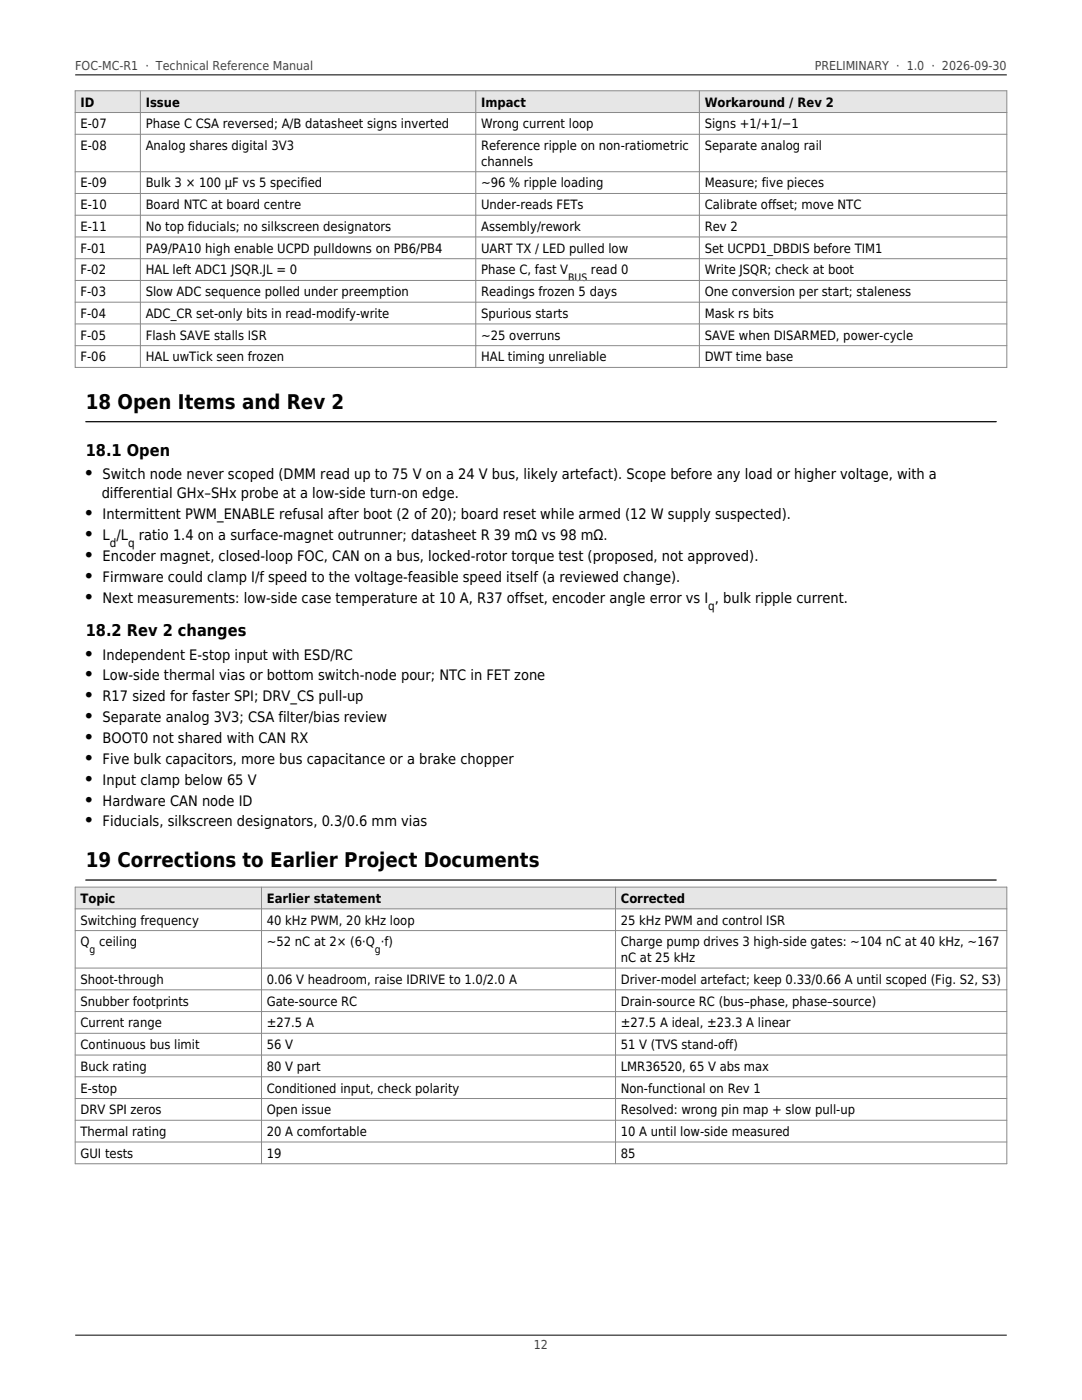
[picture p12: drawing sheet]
<svg xmlns="http://www.w3.org/2000/svg" width="216mm" height="279mm" viewBox="0 0 216 279" stroke-linecap="round" stroke-linejoin="round" font-family="sans-serif">
<defs><g id="words">
<g font-size="4.1">
<text x="17.1" y="81.6">18 Open Items and Rev 2</text>
<text x="17.1" y="173.1">19 Corrections to Earlier Project Documents</text>
</g>
<g font-size="3.5">
<text x="17.1" y="95.7">•</text>
<text x="17.1" y="103.6">•</text>
<text x="17.1" y="107.8">•</text>
<text x="17.1" y="111.9">•</text>
<text x="17.1" y="116.1">•</text>
<text x="17.1" y="120.2">•</text>
<text x="17.1" y="131.6">•</text>
<text x="17.1" y="135.8">•</text>
<text x="17.1" y="140">•</text>
<text x="17.1" y="144.1">•</text>
<text x="17.1" y="148.3">•</text>
<text x="17.1" y="152.5">•</text>
<text x="17.1" y="156.6">•</text>
<text x="17.1" y="160.8">•</text>
<text x="17.1" y="164.9">•</text>
</g>
<g font-size="3.2">
<text x="17.1" y="90.9">18.1 Open</text>
<text x="17.1" y="126.9">18.2 Rev 2 changes</text>
</g>
<g font-size="2.9">
<text x="20.5" y="95.7">Switch node never scoped (DMM read up to 75 V on a 24 V bus, likely artefact). Scope before any load or higher voltage, with a</text>
<text x="20.3" y="99.4">differential GHx–SHx probe at a low-side turn-on edge.</text>
<text x="20.5" y="103.6">Intermittent PWM_ENABLE refusal after boot (2 of 20); board reset while armed (12 W supply suspected).</text>
<text x="20.5" y="107.8">L /L</text>
<text x="27.7" y="107.8">ratio 1.4 on a surface-magnet outrunner; datasheet R 39 mΩ vs 98 mΩ.</text>
<text x="20.5" y="111.9">Encoder magnet, closed-loop FOC, CAN on a bus, locked-rotor torque test (proposed, not approved).</text>
<text x="20.5" y="116.1">Firmware could clamp I/f speed to the voltage-feasible speed itself (a reviewed change).</text>
<text x="20.5" y="120.2">Next measurements: low-side case temperature at 10 A, R37 offset, encoder angle error vs I , bulk ripple current.</text>
<text x="20.5" y="131.6">Independent E-stop input with ESD/RC</text>
<text x="20.5" y="135.8">Low-side thermal vias or bottom switch-node pour; NTC in FET zone</text>
<text x="20.5" y="140">R17 sized for faster SPI; DRV_CS pull-up</text>
<text x="20.5" y="144.1">Separate analog 3V3; CSA filter/bias review</text>
<text x="20.5" y="148.3">BOOT0 not shared with CAN RX</text>
<text x="20.5" y="152.5">Five bulk capacitors, more bus capacitance or a brake chopper</text>
<text x="20.5" y="156.6">Input clamp below 65 V</text>
<text x="20.5" y="160.8">Hardware CAN node ID</text>
<text x="20.5" y="164.9">Fiducials, silkscreen designators, 0.3/0.6 mm vias</text>
</g>
<g font-size="2.6">
<text x="16.1" y="21.3">ID</text>
<text x="29.1" y="21.3">Issue</text>
<text x="96" y="21.3">Impact</text>
<text x="140.6" y="21.3">Workaround / Rev 2</text>
<text x="16.1" y="25.6">E-07</text>
<text x="16.1" y="29.9">E-08</text>
<text x="29.1" y="25.6">Phase C CSA reversed; A/B datasheet signs inverted</text>
<text x="29.1" y="29.9">Analog shares digital 3V3</text>
<text x="96" y="25.6">Wrong current loop</text>
<text x="96" y="29.9">Reference ripple on non-ratiometric</text>
<text x="140.6" y="25.6">Signs +1/+1/−1</text>
<text x="140.6" y="29.9">Separate analog rail</text>
<text x="96" y="33.1">channels</text>
<text x="16.1" y="37.4">E-09</text>
<text x="16.1" y="41.8">E-10</text>
<text x="29.1" y="37.4">Bulk 3 × 100 µF vs 5 specified</text>
<text x="29.1" y="41.8">Board NTC at board centre</text>
<text x="96" y="37.4">~96 % ripple loading</text>
<text x="96" y="41.8">Under-reads FETs</text>
<text x="140.6" y="37.4">Measure; five pieces</text>
<text x="140.6" y="41.8">Calibrate offset; move NTC</text>
<text x="16.1" y="46.1">E-11</text>
<text x="29.1" y="46.1">No top fiducials; no silkscreen designators</text>
<text x="96" y="46.1">Assembly/rework</text>
<text x="140.6" y="46.1">Rev 2</text>
<text x="16.1" y="50.4">F-01</text>
<text x="29.1" y="50.4">PA9/PA10 high enable UCPD pulldowns on PB6/PB4</text>
<text x="96" y="50.4">UART TX / LED pulled low</text>
<text x="140.6" y="50.4">Set UCPD1_DBDIS before TIM1</text>
<text x="16.1" y="54.8">F-02</text>
<text x="16.1" y="59.1">F-03</text>
<text x="29.1" y="54.8">HAL left ADC1 JSQR.JL = 0</text>
<text x="29.1" y="59.1">Slow ADC sequence polled under preemption</text>
<text x="96" y="54.8">Phase C, fast V</text>
<text x="96" y="59.1">Readings frozen 5 days</text>
<text x="117.9" y="54.8">read 0</text>
<text x="140.6" y="54.8">Write JSQR; check at boot</text>
<text x="140.6" y="59.1">One conversion per start; staleness</text>
<text x="16.1" y="63.4">F-04</text>
<text x="29.1" y="63.4">ADC_CR set-only bits in read-modify-write</text>
<text x="96" y="63.4">Spurious starts</text>
<text x="140.6" y="63.4">Mask rs bits</text>
<text x="16.1" y="67.8">F-05</text>
<text x="29.1" y="67.8">Flash SAVE stalls ISR</text>
<text x="96" y="67.8">~25 overruns</text>
<text x="140.6" y="67.8">SAVE when DISARMED, power-cycle</text>
<text x="16.1" y="72.1">F-06</text>
<text x="29.1" y="72.1">HAL uwTick seen frozen</text>
<text x="96" y="72.1">HAL timing unreliable</text>
<text x="140.6" y="72.1">DWT time base</text>
<text x="16.1" y="180.2">Topic</text>
<text x="16.1" y="184.5">Switching frequency</text>
<text x="53.2" y="180.2">Earlier statement</text>
<text x="53.2" y="184.5">40 kHz PWM, 20 kHz loop</text>
<text x="123.9" y="180.2">Corrected</text>
<text x="123.9" y="184.5">25 kHz PWM and control ISR</text>
<text x="16.1" y="188.9">Q</text>
<text x="19.8" y="188.9">ceiling</text>
<text x="53.2" y="188.9">~52 nC at 2× (6·Q ·f)</text>
<text x="123.9" y="188.9">Charge pump drives 3 high-side gates: ~104 nC at 40 kHz, ~167</text>
<text x="16.1" y="196.3">Shoot-through</text>
<text x="53.2" y="196.3">0.06 V headroom, raise IDRIVE to 1.0/2.0 A</text>
<text x="123.9" y="192">nC at 25 kHz</text>
<text x="123.9" y="196.3">Driver-model artefact; keep 0.33/0.66 A until scoped (Fig. S2, S3)</text>
<text x="16.1" y="200.7">Snubber footprints</text>
<text x="53.2" y="200.7">Gate-source RC</text>
<text x="123.9" y="200.7">Drain-source RC (bus–phase, phase–source)</text>
<text x="16.1" y="205">Current range</text>
<text x="16.1" y="209.4">Continuous bus limit</text>
<text x="53.2" y="205">±27.5 A</text>
<text x="53.2" y="209.4">56 V</text>
<text x="123.9" y="205">±27.5 A ideal, ±23.3 A linear</text>
<text x="123.9" y="209.4">51 V (TVS stand-off)</text>
<text x="16.1" y="213.7">Buck rating</text>
<text x="53.2" y="213.7">80 V part</text>
<text x="123.9" y="213.7">LMR36520, 65 V abs max</text>
<text x="16.1" y="218">E-stop</text>
<text x="53.2" y="218">Conditioned input, check polarity</text>
<text x="123.9" y="218">Non-functional on Rev 1</text>
<text x="16.1" y="222.4">DRV SPI zeros</text>
<text x="16.1" y="226.7">Thermal rating</text>
<text x="53.2" y="222.4">Open issue</text>
<text x="53.2" y="226.7">20 A comfortable</text>
<text x="123.9" y="222.4">Resolved: wrong pin map + slow pull-up</text>
<text x="123.9" y="226.7">10 A until low-side measured</text>
<text x="16.1" y="231.1">GUI tests</text>
<text x="53.2" y="231.1">19</text>
<text x="123.9" y="231.1">85</text>
</g>
<g font-size="2.5" fill="#444">
<text x="15" y="13.9">FOC-MC-R1 · Technical Reference Manual</text>
<text x="162.6" y="13.9">PRELIMINARY · 1.0 · 2026-09-30</text>
<text x="106.5" y="269.3">12</text>
</g>
<g font-size="2.3">
<text x="21.9" y="109.2">d</text>
<text x="25.6" y="109.2">q</text>
<text x="141.3" y="121.7">q</text>
</g>
<g font-size="2.1">
<text x="113.4" y="56.1">BUS</text>
<text x="17.9" y="190.1">g</text>
<text x="74.8" y="190.1">g</text>
</g>
</g></defs>
<path d="M15 14.9h185.9M15 266.5h185.9" fill="none" stroke="#000" stroke-width=".2"/>
<path d="M15 18.1h185.9v4.4h-185.9z" fill-rule="evenodd" fill="#e6e6e6"/>
<g fill="none" stroke="#888" stroke-width=".2">
<path d="M15 18.1h185.9v55.2h-185.9zM28 18.1v55.2M94.9 18.1v55.2M139.6 18.1v55.2M15 22.5h185.9M15 26.8h185.9M15 34.3h185.9M15 38.6h185.9M15 43h185.9M15 47.3h185.9M15 51.6h185.9M15 56h185.9"/>
<path d="M15 60.3h185.9M15 64.6h185.9M15 69h185.9"/>
</g>
<path d="M17.1 84.2h181.7M17.1 175.6h181.7" fill="none" stroke="#000" stroke-width=".25"/>
<path d="M15 177h185.9v4.4h-185.9z" fill-rule="evenodd" fill="#e6e6e6"/>
<g fill="none" stroke="#888" stroke-width=".2">
<path d="M15 177h185.9v55.3h-185.9zM52.2 177v55.3M122.8 177v55.3M15 181.4h185.9M15 185.7h185.9M15 193.2h185.9M15 197.5h185.9M15 201.9h185.9M15 206.2h185.9M15 210.6h185.9M15 214.9h185.9M15 219.2h185.9"/>
<path d="M15 223.6h185.9M15 227.9h185.9"/>
</g>
<use href="#words"/>
</svg>
